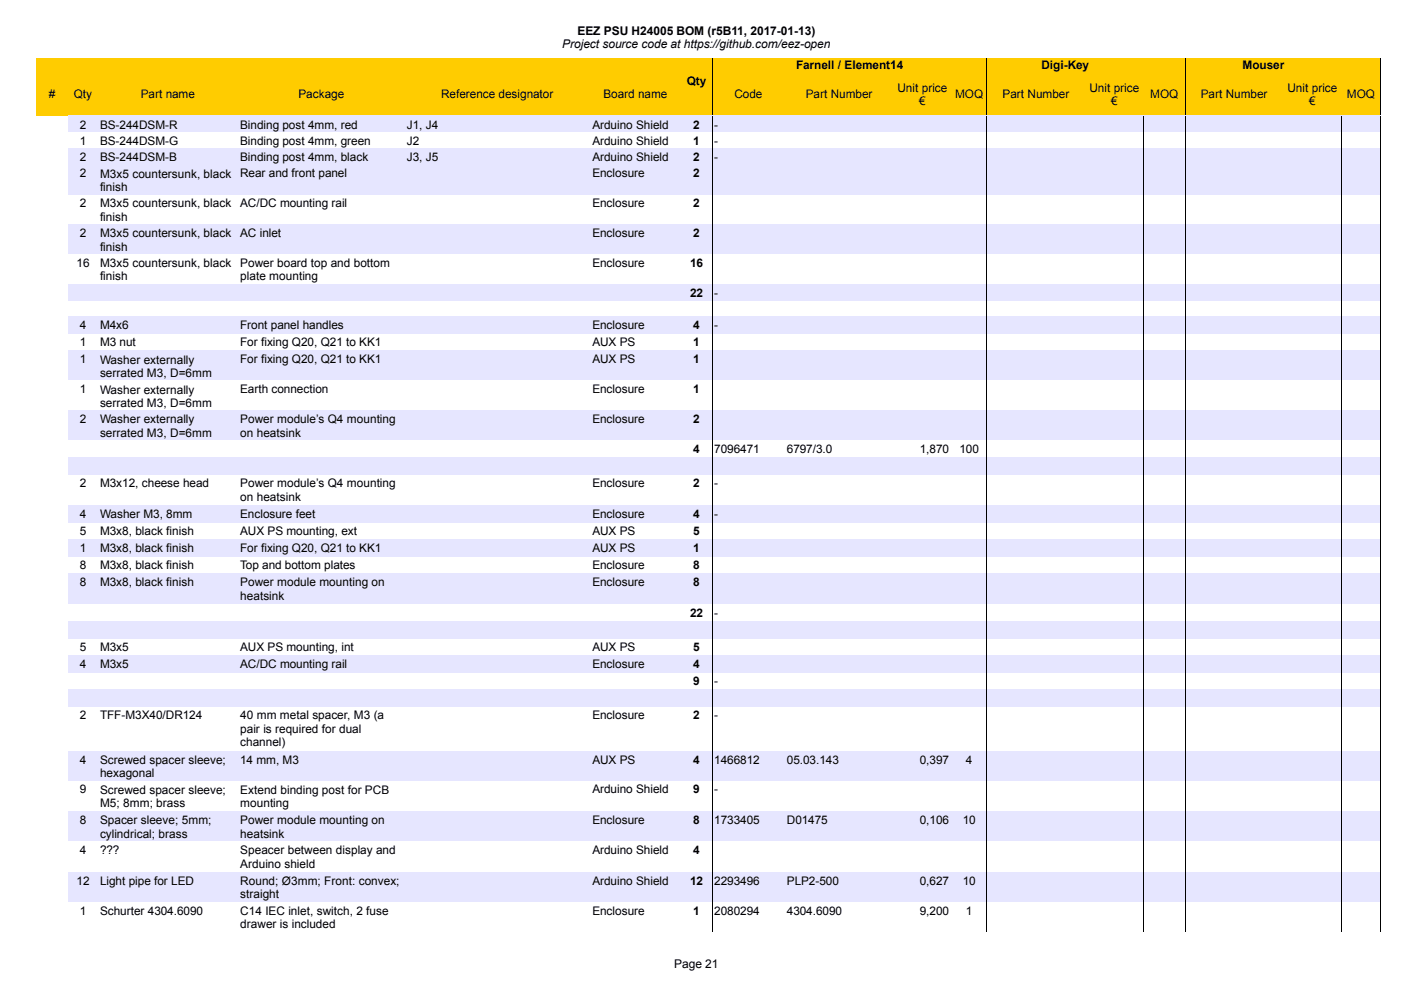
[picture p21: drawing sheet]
<svg xmlns="http://www.w3.org/2000/svg" width="297mm" height="210mm" viewBox="0 0 297 210" stroke-linecap="round" stroke-linejoin="round" font-family="sans-serif">
<defs><g id="words">
<g font-size="2.5">
<text x="119.2" y="10.2">Project source code at https://github.com/eez-open</text>
<text x="122.4" y="7.4">EEZ PSU H24005 BOM (r5B11, 2017-01-13)</text>
<text x="168.8" y="14.7">Farnell / Element14</text>
<text x="220.8" y="14.7">Digi-Key</text>
<text x="263.5" y="14.7">Mouser</text>
<text x="10.3" y="20.8">#</text>
<text x="15.6" y="20.8">Qty</text>
<text x="29.8" y="20.8">Part name</text>
<text x="63.3" y="20.8">Package</text>
<text x="93.5" y="20.8">Reference designator</text>
<text x="128" y="20.8">Board name</text>
<text x="145.6" y="18">Qty</text>
<text x="155.7" y="20.8">Code</text>
<text x="170.9" y="20.8">Part Number</text>
<text x="190.3" y="19.4">Unit price</text>
<text x="194.9" y="22.2">€</text>
<text x="202.5" y="20.8">MOQ</text>
<text x="212.6" y="20.8">Part Number</text>
<text x="231" y="19.4">Unit price</text>
<text x="235.6" y="22.2">€</text>
<text x="243.9" y="20.8">MOQ</text>
<text x="254.6" y="20.8">Part Number</text>
<text x="272.9" y="19.4">Unit price</text>
<text x="277.6" y="22.2">€</text>
<text x="285.6" y="20.8">MOQ</text>
<text x="16.9" y="27.3">2</text>
<text x="21.2" y="27.3">BS-244DSM-R</text>
<text x="50.9" y="27.3">Binding post 4mm, red</text>
<text x="86.3" y="27.3">J1, J4</text>
<text x="125.6" y="27.3">Arduino Shield</text>
<text x="147" y="27.3">2</text>
<text x="151.4" y="27.3">-</text>
<text x="16.9" y="30.7">1</text>
<text x="16.9" y="34.1">2</text>
<text x="21.2" y="30.7">BS-244DSM-G</text>
<text x="21.2" y="34.1">BS-244DSM-B</text>
<text x="50.9" y="30.7">Binding post 4mm, green</text>
<text x="50.9" y="34.1">Binding post 4mm, black</text>
<text x="86.3" y="30.7">J2</text>
<text x="86.3" y="34.1">J3, J5</text>
<text x="125.6" y="30.7">Arduino Shield</text>
<text x="125.6" y="34.1">Arduino Shield</text>
<text x="147" y="30.7">1</text>
<text x="147" y="34.1">2</text>
<text x="151.4" y="30.7">-</text>
<text x="151.4" y="34.1">-</text>
<text x="16.9" y="37.6">2</text>
<text x="21.2" y="37.6">M3x5 countersunk, black</text>
<text x="21.2" y="40.5">finish</text>
<text x="50.9" y="37.6">Rear and front panel</text>
<text x="125.6" y="37.6">Enclosure</text>
<text x="147" y="37.6">2</text>
<text x="16.9" y="43.9">2</text>
<text x="21.2" y="44">M3x5 countersunk, black</text>
<text x="21.2" y="46.8">finish</text>
<text x="50.9" y="43.9">AC/DC mounting rail</text>
<text x="125.6" y="43.9">Enclosure</text>
<text x="147" y="43.9">2</text>
<text x="16.9" y="50.3">2</text>
<text x="21.2" y="50.3">M3x5 countersunk, black</text>
<text x="21.2" y="53.1">finish</text>
<text x="50.9" y="50.3">AC inlet</text>
<text x="125.6" y="50.3">Enclosure</text>
<text x="147" y="50.3">2</text>
<text x="16.2" y="56.6">16</text>
<text x="21.2" y="56.6">M3x5 countersunk, black</text>
<text x="21.2" y="59.4">finish</text>
<text x="50.9" y="56.6">Power board top and bottom</text>
<text x="50.9" y="59.4">plate mounting</text>
<text x="125.6" y="56.6">Enclosure</text>
<text x="146.3" y="56.6">16</text>
<text x="146.3" y="62.9">22</text>
<text x="151.4" y="62.9">-</text>
<text x="16.9" y="69.8">4</text>
<text x="21.2" y="69.8">M4x6</text>
<text x="50.9" y="69.8">Front panel handles</text>
<text x="125.6" y="69.8">Enclosure</text>
<text x="147" y="69.8">4</text>
<text x="151.4" y="69.8">-</text>
<text x="16.9" y="73.4">1</text>
<text x="16.9" y="77">1</text>
<text x="21.2" y="73.4">M3 nut</text>
<text x="21.2" y="77.1">Washer externally</text>
<text x="50.9" y="73.4">For fixing Q20, Q21 to KK1</text>
<text x="50.9" y="77">For fixing Q20, Q21 to KK1</text>
<text x="125.6" y="73.4">AUX PS</text>
<text x="125.6" y="77">AUX PS</text>
<text x="147" y="73.4">1</text>
<text x="147" y="77">1</text>
<text x="16.9" y="83.4">1</text>
<text x="21.2" y="79.9">serrated M3, D=6mm</text>
<text x="21.2" y="83.4">Washer externally</text>
<text x="50.9" y="83.4">Earth connection</text>
<text x="125.6" y="83.4">Enclosure</text>
<text x="147" y="83.4">1</text>
<text x="16.9" y="89.7">2</text>
<text x="21.2" y="86.3">serrated M3, D=6mm</text>
<text x="21.2" y="89.8">Washer externally</text>
<text x="50.9" y="89.8">Power module’s Q4 mounting</text>
<text x="125.6" y="89.7">Enclosure</text>
<text x="147" y="89.7">2</text>
<text x="21.2" y="92.6">serrated M3, D=6mm</text>
<text x="50.9" y="92.6">on heatsink</text>
<text x="147" y="96.1">4</text>
<text x="151.4" y="96.1">7096471</text>
<text x="166.8" y="96.1">6797/3.0</text>
<text x="195" y="96.1">1,870</text>
<text x="203.4" y="96.1">100</text>
<text x="16.9" y="103.3">2</text>
<text x="21.2" y="103.3">M3x12, cheese head</text>
<text x="50.9" y="103.3">Power module’s Q4 mounting</text>
<text x="50.9" y="106.2">on heatsink</text>
<text x="125.6" y="103.3">Enclosure</text>
<text x="147" y="103.3">2</text>
<text x="151.4" y="103.3">-</text>
<text x="16.9" y="109.8">4</text>
<text x="16.9" y="113.4">5</text>
<text x="21.2" y="109.8">Washer M3, 8mm</text>
<text x="21.2" y="113.4">M3x8, black finish</text>
<text x="50.9" y="109.8">Enclosure feet</text>
<text x="50.9" y="113.4">AUX PS mounting, ext</text>
<text x="125.6" y="109.8">Enclosure</text>
<text x="125.6" y="113.4">AUX PS</text>
<text x="147" y="109.8">4</text>
<text x="147" y="113.4">5</text>
<text x="151.4" y="109.8">-</text>
<text x="16.9" y="117.1">1</text>
<text x="21.2" y="117.1">M3x8, black finish</text>
<text x="50.9" y="117.1">For fixing Q20, Q21 to KK1</text>
<text x="125.6" y="117.1">AUX PS</text>
<text x="147" y="117.1">1</text>
<text x="16.9" y="120.7">8</text>
<text x="16.9" y="124.3">8</text>
<text x="21.2" y="120.7">M3x8, black finish</text>
<text x="21.2" y="124.3">M3x8, black finish</text>
<text x="50.9" y="120.7">Top and bottom plates</text>
<text x="50.9" y="124.3">Power module mounting on</text>
<text x="125.6" y="120.7">Enclosure</text>
<text x="125.6" y="124.3">Enclosure</text>
<text x="147" y="120.7">8</text>
<text x="147" y="124.3">8</text>
<text x="50.9" y="127.1">heatsink</text>
<text x="146.3" y="130.8">22</text>
<text x="151.4" y="130.8">-</text>
<text x="16.9" y="138">5</text>
<text x="16.9" y="141.6">4</text>
<text x="21.2" y="138">M3x5</text>
<text x="21.2" y="141.6">M3x5</text>
<text x="50.9" y="138">AUX PS mounting, int</text>
<text x="50.9" y="141.6">AC/DC mounting rail</text>
<text x="125.6" y="138">AUX PS</text>
<text x="125.6" y="141.6">Enclosure</text>
<text x="147" y="138">5</text>
<text x="147" y="141.6">4</text>
<text x="147" y="145.3">9</text>
<text x="151.4" y="145.3">-</text>
<text x="16.9" y="152.5">2</text>
<text x="21.2" y="152.5">TFF-M3X40/DR124</text>
<text x="50.9" y="152.5">40 mm metal spacer, M3 (a</text>
<text x="50.9" y="155.4">pair is required for dual</text>
<text x="125.6" y="152.5">Enclosure</text>
<text x="147" y="152.5">2</text>
<text x="151.4" y="152.5">-</text>
<text x="16.9" y="161.9">4</text>
<text x="21.2" y="162">Screwed spacer sleeve;</text>
<text x="50.9" y="161.9">14 mm, M3</text>
<text x="50.9" y="158.2">channel)</text>
<text x="125.6" y="161.9">AUX PS</text>
<text x="147" y="161.9">4</text>
<text x="151.4" y="161.9">1466812</text>
<text x="166.8" y="161.9">05.03.143</text>
<text x="195" y="161.9">0,397</text>
<text x="204.8" y="161.9">4</text>
<text x="21.2" y="164.8">hexagonal</text>
<text x="16.9" y="168.2">9</text>
<text x="21.2" y="168.3">Screwed spacer sleeve;</text>
<text x="21.2" y="171.1">M5; 8mm; brass</text>
<text x="50.9" y="168.3">Extend binding post for PCB</text>
<text x="50.9" y="171.1">mounting</text>
<text x="125.6" y="168.2">Arduino Shield</text>
<text x="147" y="168.2">9</text>
<text x="151.4" y="168.2">-</text>
<text x="16.9" y="174.7">8</text>
<text x="21.2" y="174.8">Spacer sleeve; 5mm;</text>
<text x="21.2" y="177.6">cylindrical; brass</text>
<text x="50.9" y="174.8">Power module mounting on</text>
<text x="50.9" y="177.6">heatsink</text>
<text x="125.6" y="174.7">Enclosure</text>
<text x="147" y="174.7">8</text>
<text x="151.4" y="174.7">1733405</text>
<text x="166.8" y="174.7">D01475</text>
<text x="195" y="174.7">0,106</text>
<text x="204.1" y="174.7">10</text>
<text x="16.9" y="181.1">4</text>
<text x="21.2" y="181.1">???</text>
<text x="50.9" y="181.1">Speacer between display and</text>
<text x="50.9" y="183.9">Arduino shield</text>
<text x="125.6" y="181.1">Arduino Shield</text>
<text x="147" y="181.1">4</text>
<text x="16.2" y="187.6">12</text>
<text x="21.2" y="187.6">Light pipe for LED</text>
<text x="50.9" y="187.6">Round; Ø3mm; Front: convex;</text>
<text x="50.9" y="190.4">straight</text>
<text x="125.6" y="187.6">Arduino Shield</text>
<text x="146.3" y="187.6">12</text>
<text x="151.4" y="187.6">2293496</text>
<text x="166.8" y="187.6">PLP2-500</text>
<text x="195" y="187.6">0,627</text>
<text x="204.1" y="187.6">10</text>
<text x="16.9" y="193.9">1</text>
<text x="21.2" y="193.9">Schurter 4304.6090</text>
<text x="50.9" y="194">C14 IEC inlet, switch, 2 fuse</text>
<text x="50.9" y="196.8">drawer is included</text>
<text x="125.6" y="193.9">Enclosure</text>
<text x="147" y="193.9">1</text>
<text x="151.4" y="193.9">2080294</text>
<text x="166.8" y="193.9">4304.6090</text>
<text x="195" y="193.9">9,200</text>
<text x="204.8" y="193.9">1</text>
<text x="142.9" y="205.3">Page 21</text>
</g>
</g></defs>
<path d="M7.6 12.3h285v12.2h-285z" fill-rule="evenodd" fill="#fc0"/>
<path d="M151 12.4v12.2M209.3 12.4v12.2M251.2 12.4v12.2M292.7 12.4v12.2" fill="none" stroke="#000" stroke-width=".21"/>
<g fill="#e6e6ff">
<path d="M14.4 24.5h278.3v3.5h-278.3z" fill-rule="evenodd"/>
<path d="M14.4 31.4h278.3v9.8h-278.3z" fill-rule="evenodd"/>
<path d="M14.4 47.5h278.3v6.4h-278.3z" fill-rule="evenodd"/>
<path d="M14.4 60.2h278.3v3.4h-278.3z" fill-rule="evenodd"/>
<path d="M14.4 67.1h278.3v3.6h-278.3z" fill-rule="evenodd"/>
<path d="M14.4 74.3h278.3v6.3h-278.3z" fill-rule="evenodd"/>
<path d="M14.4 87h278.3v6.3h-278.3z" fill-rule="evenodd"/>
<path d="M14.4 96.9h278.3v3.7h-278.3z" fill-rule="evenodd"/>
<path d="M14.4 107.1h278.3v3.6h-278.3z" fill-rule="evenodd"/>
<path d="M14.4 114.3h278.3v3.6h-278.3z" fill-rule="evenodd"/>
<path d="M14.4 121.6h278.3v6.5h-278.3z" fill-rule="evenodd"/>
<path d="M14.4 131.7h278.3v3.6h-278.3z" fill-rule="evenodd"/>
<path d="M14.4 138.9h278.3v3.6h-278.3z" fill-rule="evenodd"/>
<path d="M14.4 146.2h278.3v3.6h-278.3z" fill-rule="evenodd"/>
<path d="M14.4 159.2h278.3v6.3h-278.3z" fill-rule="evenodd"/>
<path d="M14.4 172h278.3v6.4h-278.3z" fill-rule="evenodd"/>
<path d="M14.4 184.8h278.3v6.4h-278.3z" fill-rule="evenodd"/>
</g>
<path d="M151 24.6v173M209.3 24.6v173M242.5 24.6v173M251.2 24.6v173M284.5 24.6v173M292.7 24.6v173" fill="none" stroke="#000" stroke-width=".21"/>
<use href="#words"/>
</svg>
